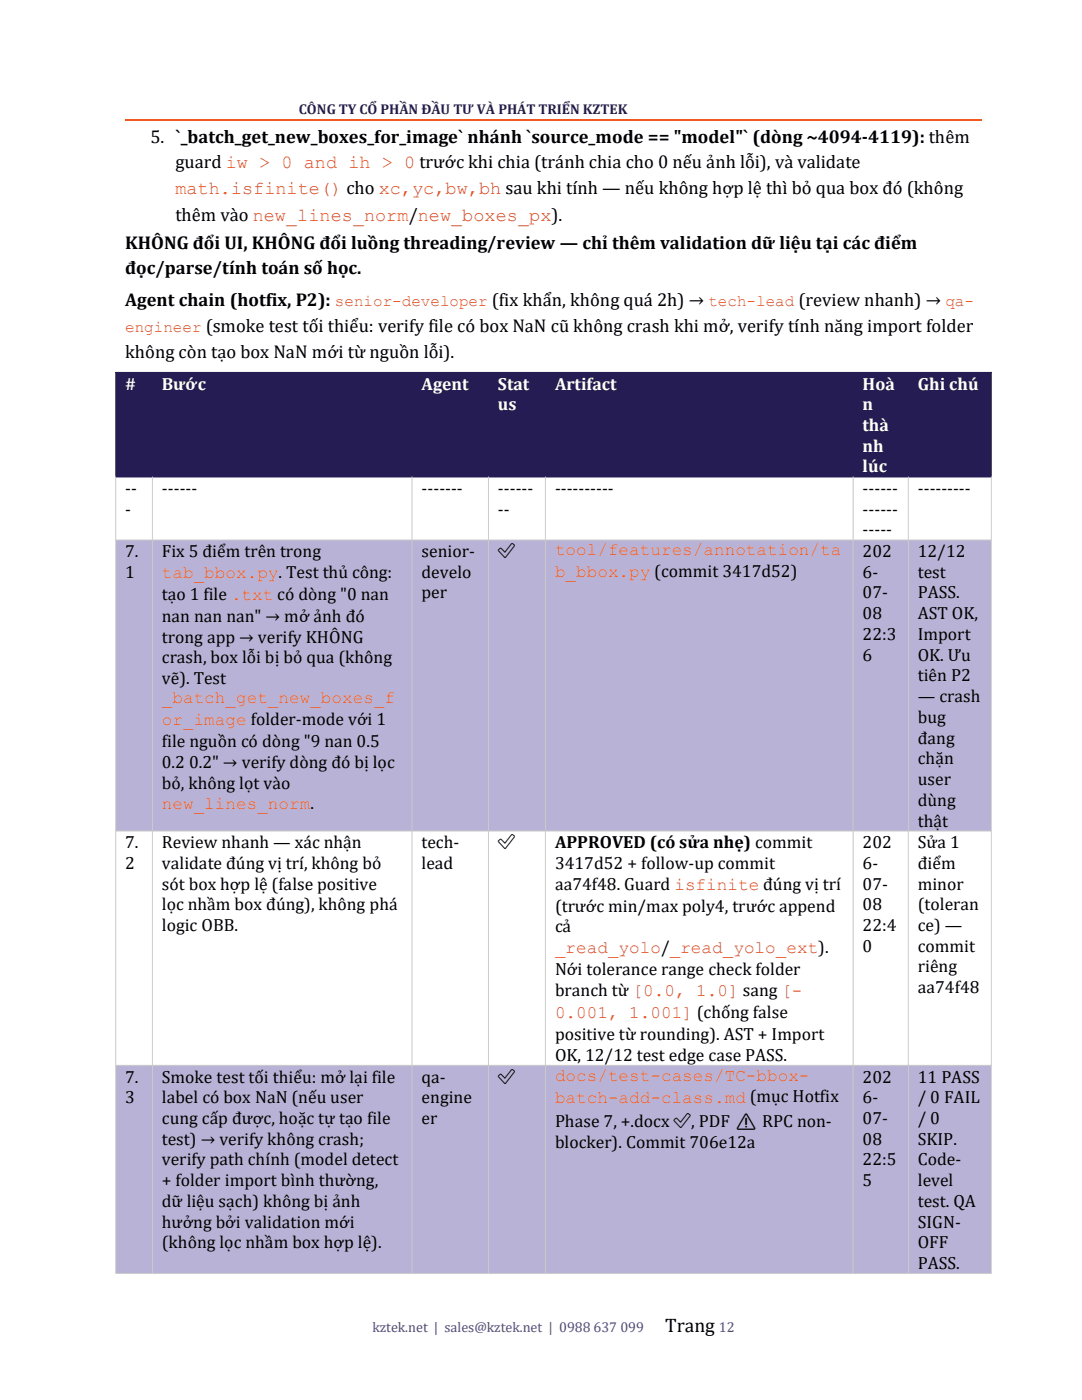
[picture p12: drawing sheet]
<svg xmlns="http://www.w3.org/2000/svg" width="216mm" height="279mm" viewBox="0 0 216 279" stroke-linecap="round" stroke-linejoin="round" font-family="sans-serif">
<defs><g id="words">
<text font-size="3.9" x="132.7" y="265.8">Trang</text>
<g font-size="3.7">
<text x="30" y="28.5">5. `_batch_get_new_boxes_for_image` nhánh `source_mode == &quot;model&quot;` (dòng ~4094-4119): thêm</text>
<text x="35" y="33.5">guard iw &gt; 0 and ih &gt; 0 trước khi chia (tránh chia cho 0 nếu ảnh lỗi), và validate</text>
<text x="35" y="44">thêm vào new_lines_norm/new_boxes_px).</text>
<text x="25" y="49.7">KHÔNG đổi UI, KHÔNG đổi luồng threading/review — chỉ thêm validation dữ liệu tại các điểm</text>
<text x="25" y="54.7">đọc/parse/tính toán số học.</text>
<text x="25" y="61.1">Agent chain (hotfix, P2):</text>
<text x="98.1" y="61.1">(fix khẩn, không quá 2h) →</text>
<text x="159.3" y="61.1">(review nhanh) →</text>
<text x="25" y="71.3">không còn tạo box NaN mới từ nguồn lỗi).</text>
<text x="41.1" y="66.2">(smoke test tối thiểu: verify file có box NaN cũ không crash khi mở, verify tính năng import folder</text>
</g>
<text font-size="3.7" fill="#f05922" x="35" y="38.8">math.isfinite() cho xc,yc,bw,bh sau khi tính — nếu không hợp lệ thì bỏ qua box đó (không</text>
<g font-size="3.5" fill="#fff">
<text x="25" y="77.8">#</text>
<text x="32.3" y="77.8">Bước</text>
<text x="84.1" y="77.8">Agent</text>
<text x="99.4" y="77.8">Stat</text>
<text x="110.7" y="77.8">Artifact</text>
<text x="172.1" y="77.8">Hoà</text>
<text x="183.1" y="77.8">Ghi chú</text>
<text x="99.4" y="81.9">us</text>
<text x="172.1" y="81.9">n</text>
<text x="172.1" y="86">thà</text>
<text x="172.1" y="90.2">nh</text>
<text x="172.1" y="94.3">lúc</text>
</g>
<g font-size="3.5">
<text x="25" y="98.6">--</text>
<text x="32.3" y="98.6">------</text>
<text x="84.1" y="98.6">-------</text>
<text x="99.4" y="98.6">------</text>
<text x="110.7" y="98.6">----------</text>
<text x="172.1" y="98.6">------</text>
<text x="183.1" y="98.6">---------</text>
<text x="25" y="102.8">-</text>
<text x="99.4" y="102.8">--</text>
<text x="172.1" y="102.8">------</text>
<text x="172.1" y="106.9">-----</text>
<text x="25" y="111.2">7.</text>
<text x="32.3" y="111.2">Fix 5 điểm trên trong</text>
<text x="84.1" y="111.2">senior-</text>
<text x="99.4" y="111.2">✅</text>
<text x="172.1" y="111.2">202</text>
<text x="183.1" y="111.2">12/12</text>
<text x="25" y="115.3">1</text>
<text x="32.3" y="119.7">tạo 1 file .txt có dòng &quot;0 nan</text>
<text x="84.1" y="115.3">develo</text>
<text x="84.1" y="119.4">per</text>
<text x="172.1" y="115.3">6-</text>
<text x="172.1" y="119.4">07-</text>
<text x="183.1" y="115.3">test</text>
<text x="183.1" y="119.4">PASS.</text>
<text x="32.3" y="124.1">nan nan nan&quot; → mở ảnh đó</text>
<text x="172.1" y="123.6">08</text>
<text x="183.1" y="123.6">AST OK,</text>
<text x="32.3" y="128.3">trong app → verify KHÔNG</text>
<text x="172.1" y="127.7">22:3</text>
<text x="172.1" y="131.9">6</text>
<text x="183.1" y="127.7">Import</text>
<text x="183.1" y="131.9">OK. Ưu</text>
<text x="32.3" y="132.4">crash, box lỗi bị bỏ qua (không</text>
<text x="32.3" y="136.5">vẽ). Test</text>
<text x="183.1" y="136">tiên P2</text>
<text x="183.1" y="140.1">— crash</text>
<text x="32.3" y="149.1">file nguồn có dòng &quot;9 nan 0.5</text>
<text x="183.1" y="144.2">bug</text>
<text x="183.1" y="148.4">đang</text>
<text x="32.3" y="153.2">0.2</text>
<text x="37.7" y="153.2">0.2&quot; → verify dòng đó bị lọc</text>
<text x="183.1" y="152.5">chặn</text>
<text x="32.3" y="157.4">bỏ, không lọt vào</text>
<text x="183.1" y="156.7">user</text>
<text x="183.1" y="160.8">dùng</text>
<text x="183.1" y="164.9">thật</text>
<text x="25" y="169.3">7.</text>
<text x="25" y="173.4">2</text>
<text x="32.3" y="169.3">Review nhanh — xác nhận</text>
<text x="32.3" y="173.4">validate đúng vị trí, không bỏ</text>
<text x="84.1" y="169.3">tech-</text>
<text x="84.1" y="173.4">lead</text>
<text x="99.4" y="169.3">✅</text>
<text x="110.7" y="169.3">APPROVED (có sửa nhẹ) commit</text>
<text x="110.7" y="173.4">3417d52 + follow-up commit</text>
<text x="172.1" y="169.3">202</text>
<text x="172.1" y="173.4">6-</text>
<text x="183.1" y="169.3">Sửa 1</text>
<text x="183.1" y="173.4">điểm</text>
<text x="32.3" y="177.5">sót box hợp lệ (false positive</text>
<text x="110.7" y="177.5">aa74f48. Guard isfinite đúng vị trí</text>
<text x="172.1" y="177.5">07-</text>
<text x="183.1" y="177.5">minor</text>
<text x="32.3" y="181.7">lọc nhầm box đúng), không phá</text>
<text x="32.3" y="185.8">logic OBB.</text>
<text x="110.7" y="182">(trước min/max poly4, trước append</text>
<text x="172.1" y="181.7">08</text>
<text x="172.1" y="185.8">22:4</text>
<text x="183.1" y="181.7">(toleran</text>
<text x="183.1" y="185.8">ce) —</text>
<text x="110.7" y="186.1">cả</text>
<text x="172.1" y="190">0</text>
<text x="183.1" y="190">commit</text>
<text x="110.7" y="194.6">Nới tolerance range check folder</text>
<text x="183.1" y="194.1">riêng</text>
<text x="110.7" y="198.8">branch từ [0.0, 1.0] sang [-</text>
<text x="183.1" y="198.2">aa74f48</text>
<text x="110.7" y="207.6">positive từ rounding). AST + Import</text>
<text x="110.7" y="211.7">OK, 12/12 test edge case PASS.</text>
<text x="25" y="216">7.</text>
<text x="25" y="220.2">3</text>
<text x="32.3" y="216">Smoke test tối thiểu: mở lại file</text>
<text x="32.3" y="220.2">label có box NaN (nếu user</text>
<text x="84.1" y="216">qa-</text>
<text x="84.1" y="220.2">engine</text>
<text x="99.4" y="216">✅</text>
<text x="172.1" y="216">202</text>
<text x="172.1" y="220.2">6-</text>
<text x="183.1" y="216">11 PASS</text>
<text x="183.1" y="220.2">/ 0 FAIL</text>
<text x="32.3" y="224.3">cung cấp được, hoặc tự tạo file</text>
<text x="84.1" y="224.3">er</text>
<text x="110.7" y="224.9">Phase 7, +.docx ✅, PDF ⚠ RPC non-</text>
<text x="172.1" y="224.3">07-</text>
<text x="183.1" y="224.3">/ 0</text>
<text x="32.3" y="228.4">test) → verify không crash;</text>
<text x="32.3" y="232.6">verify path chính (model detect</text>
<text x="110.7" y="229.1">blocker). Commit 706e12a</text>
<text x="172.1" y="228.4">08</text>
<text x="172.1" y="232.6">22:5</text>
<text x="183.1" y="228.4">SKIP.</text>
<text x="183.1" y="232.6">Code-</text>
<text x="32.3" y="236.7">+ folder import bình thường,</text>
<text x="172.1" y="236.7">5</text>
<text x="183.1" y="236.7">level</text>
<text x="32.3" y="240.9">dữ liệu sạch) không bị ảnh</text>
<text x="32.3" y="245">hưởng bởi validation mới</text>
<text x="183.1" y="240.9">test. QA</text>
<text x="183.1" y="245">SIGN-</text>
<text x="32.3" y="249.1">(không lọc nhầm box hợp lệ).</text>
<text x="183.1" y="249.1">OFF</text>
<text x="183.1" y="253.3">PASS.</text>
</g>
<g font-size="3.5" fill="#f05922">
<text x="110.7" y="110.8">tool/features/annotation/ta</text>
<text x="32.3" y="115.3">tab_bbox.py. Test thủ công:</text>
<text x="110.7" y="115.2">b_bbox.py (commit 3417d52)</text>
<text x="32.3" y="140.3">_batch_get_new_boxes_f</text>
<text x="32.3" y="144.7">or_image folder-mode với 1</text>
<text x="32.3" y="161.5">new_lines_norm.</text>
<text x="110.7" y="190.2">_read_yolo/_read_yolo_ext).</text>
<text x="110.7" y="203.2">0.001, 1.001] (chống false</text>
<text x="110.7" y="215.7">docs/test-cases/TC-bbox-</text>
<text x="110.7" y="220.1">batch-add-class.md (mục Hotfix</text>
</g>
<g font-size="3.2" fill="#f05922">
<text x="66.8" y="61.1">senior-developer</text>
<text x="141.4" y="61.1">tech-lead</text>
<text x="188.6" y="61.1">qa-</text>
<text x="25" y="66.2">engineer</text>
</g>
<text font-size="2.8" fill="#251c53" x="59.6" y="22.8">CÔNG TY CỔ PHẦN ĐẦU TƯ VÀ PHÁT TRIỂN KZTEK</text>
<g font-size="2.8" fill="#4a3f8c">
<text x="74.3" y="265.8">kztek.net | sales@kztek.net | 0988</text>
<text x="118.4" y="265.8">637</text>
<text x="123.8" y="265.8">099</text>
<text x="143.5" y="265.8">12</text>
</g>
</g></defs>
<path d="M25 23.9h170.9" fill="none" stroke="#f05922" stroke-width=".34"/>
<g fill="#251c53">
<path d="M23.1 74.4h7.3v20.7h-7.3z" fill-rule="evenodd"/>
<path d="M30.5 74.4h51.7v20.7h-51.7z" fill-rule="evenodd"/>
<path d="M82.3 74.4h15.1v20.7h-15.1z" fill-rule="evenodd"/>
<path d="M97.5 74.4h11.3v20.7h-11.3z" fill-rule="evenodd"/>
<path d="M108.9 74.4h61.3v20.7h-61.3z" fill-rule="evenodd"/>
<path d="M170.3 74.4h10.9v20.7h-10.9z" fill-rule="evenodd"/>
<path d="M181.3 74.4h16.5v20.7h-16.5z" fill-rule="evenodd"/>
</g>
<g fill="#b8b3d6">
<path d="M23.1 107.8h7.3v58h-7.3z" fill-rule="evenodd"/>
<path d="M30.5 107.8h51.7v58h-51.7z" fill-rule="evenodd"/>
<path d="M82.3 107.8h15.1v58h-15.1z" fill-rule="evenodd"/>
<path d="M97.5 107.8h11.3v58h-11.3z" fill-rule="evenodd"/>
<path d="M108.9 107.8h61.3v58h-61.3z" fill-rule="evenodd"/>
<path d="M170.3 107.8h10.9v58h-10.9z" fill-rule="evenodd"/>
<path d="M181.3 107.8h16.5v58h-16.5z" fill-rule="evenodd"/>
<path d="M23.1 212.7h7.3v41.4h-7.3z" fill-rule="evenodd"/>
<path d="M30.5 212.7h51.7v41.4h-51.7z" fill-rule="evenodd"/>
<path d="M82.3 212.7h15.1v41.4h-15.1z" fill-rule="evenodd"/>
<path d="M97.5 212.7h11.3v41.4h-11.3z" fill-rule="evenodd"/>
<path d="M108.9 212.7h61.3v41.4h-61.3z" fill-rule="evenodd"/>
<path d="M170.3 212.7h10.9v41.4h-10.9z" fill-rule="evenodd"/>
<path d="M181.3 212.7h16.5v41.4h-16.5z" fill-rule="evenodd"/>
</g>
<path d="M23 74.3h174.9M23.1 74.2v20.9M30.4 74.2v20.9M82.2 74.2v20.9M97.5 74.2v20.9M108.8 74.2v20.9M170.2 74.2v20.9M181.2 74.2v20.9M197.8 74.2v20.9M23 95.2h174.9" fill="none" stroke="#251c53" stroke-width=".2"/>
<path d="M23.1 95.1v159M30.4 95.1v159M82.2 95.1v159M97.5 95.1v159M108.8 95.1v159M170.2 95.1v159M181.2 95.1v159M197.8 95.1v159M23 107.8h174.9M23 165.9h174.9M23 212.6h174.9M23 254.2h174.9" fill="none" stroke="#cbcbcb" stroke-width=".2"/>
<use href="#words"/>
</svg>
